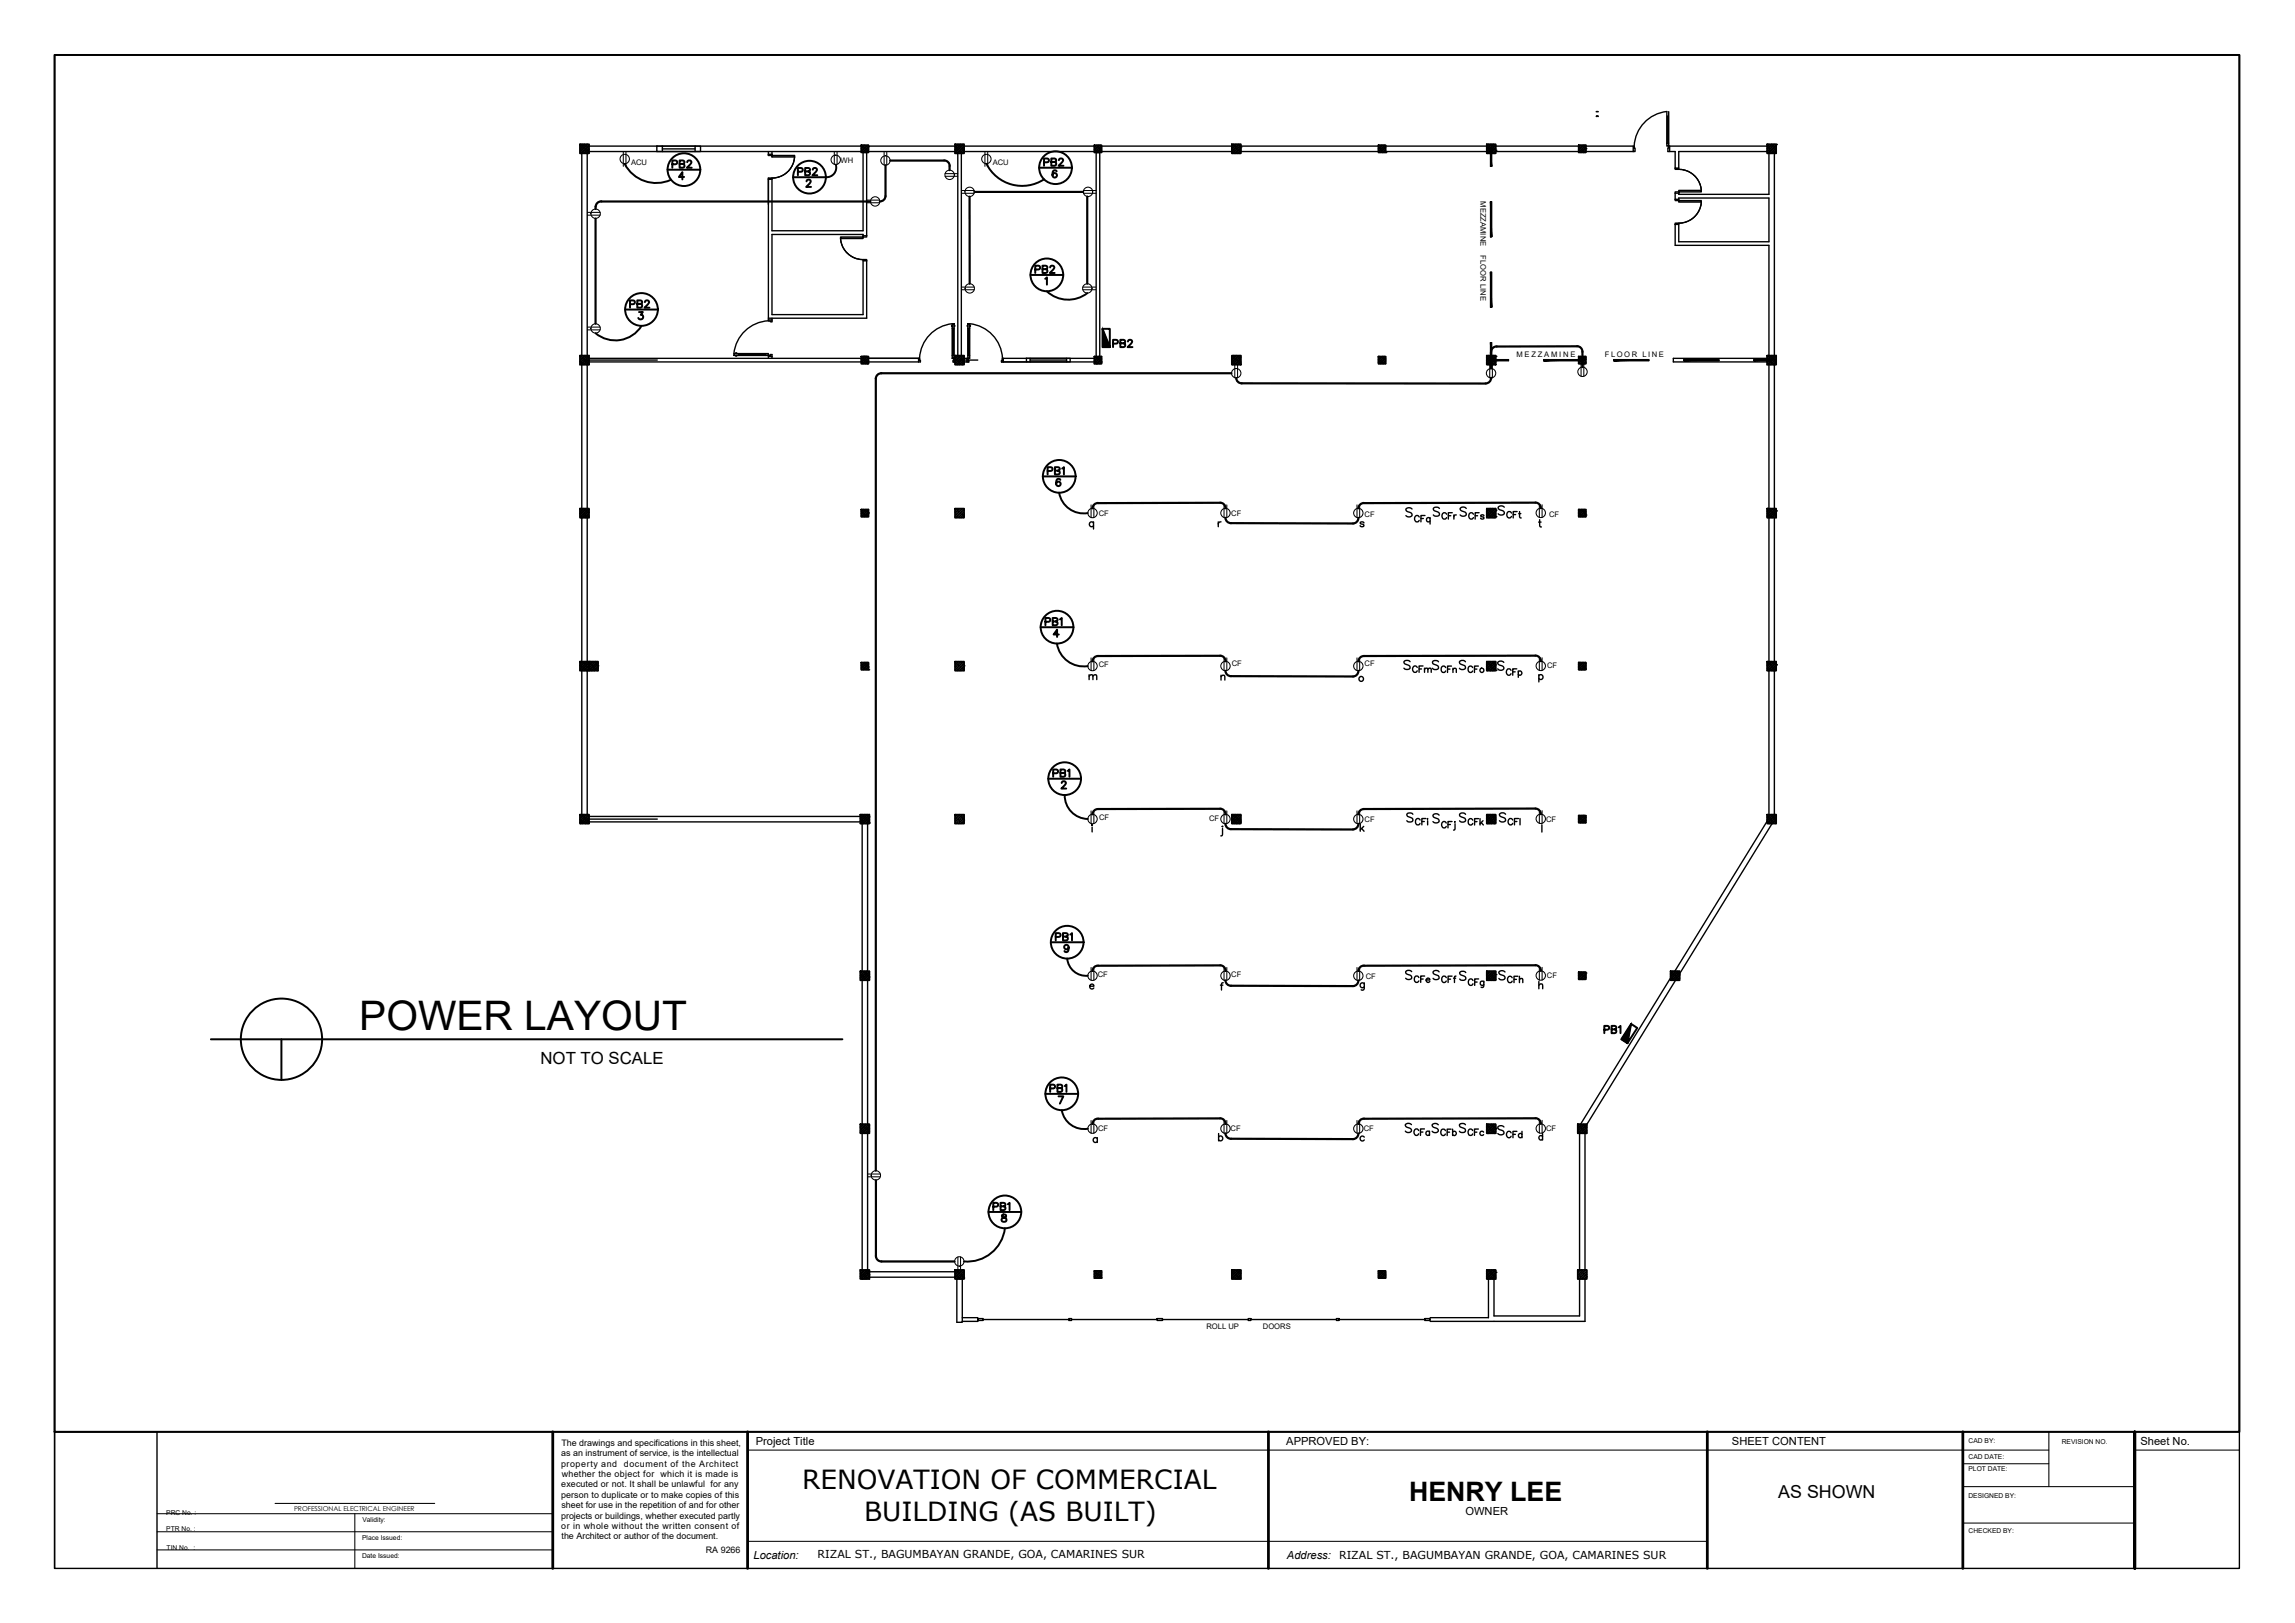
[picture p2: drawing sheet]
<svg xmlns="http://www.w3.org/2000/svg" width="420mm" height="297mm" viewBox="0 0 420 297" stroke-linecap="round" stroke-linejoin="round" font-family="sans-serif">
<defs><g id="words">
<text font-size="7.5" x="65.8" y="188.4">POWER LAYOUT</text>
<text font-size="4.9" x="258" y="274.7">HENRY LEE</text>
<g font-size="4.8">
<text x="146.8" y="272.5">RENOVATION OF COMMERCIAL</text>
<text x="158.2" y="278.3">BUILDING (AS BUILT)</text>
</g>
<g font-size="4.4">
<text x="121.7" y="32.1">PB2</text>
<text x="188.4" y="51.2">PB2</text>
<text x="113.9" y="57.5">PB2</text>
<text x="202.5" y="64.9">PB2</text>
<text x="190.5" y="88.2">PB1</text>
<text x="190.1" y="115.7">PB1</text>
<text x="190.9" y="201.1">PB1</text>
</g>
<g font-size="4">
<text x="145" y="33.2">PB2</text>
<text x="189.8" y="31.4">PB2</text>
<text x="191.6" y="143.2">PB1</text>
<text x="191.9" y="173.2">PB1</text>
<text x="292.5" y="190.1">PB1</text>
<text x="180.6" y="222.6">PB1</text>
<text x="182" y="224.7">8</text>
</g>
<g font-size="3.5">
<text x="198.3" y="125.6">m</text>
<text x="222.2" y="125.6">n</text>
<text x="247.6" y="209.9">c</text>
<text x="199" y="210.3">a</text>
</g>
<text font-size="3.3" x="325.6" y="274.1">AS SHOWN</text>
<text font-size="3.1" x="99" y="194.8">NOT TO SCALE</text>
<g font-size="2">
<text x="138.3" y="264.5">Project Title</text>
<text x="235.5" y="264.5">APPROVED BY:</text>
<text x="317.1" y="264.5">SHEET CONTENT</text>
<text x="391.9" y="264.5">Sheet No.</text>
<text x="268.3" y="277.3">OWNER</text>
<text x="137.9" y="285.4">Location:</text>
<text x="149.7" y="285.1">RIZAL ST., BAGUMBAYAN GRANDE, GOA, CAMARINES SUR</text>
<text x="235.6" y="285.4">Address:</text>
<text x="245.2" y="285.4">RIZAL ST., BAGUMBAYAN GRANDE, GOA, CAMARINES SUR</text>
</g>
<g font-size="1.6">
<text x="102.7" y="268.4">property and</text>
<text x="102.8" y="266.5">as an instrument of service, is the intellectual</text>
<text x="102.8" y="264.7">The drawings and specifications in this sheet,</text>
<text x="114.2" y="268.4">document of the Architect</text>
<text x="102.7" y="274.1">person to duplicate or to make copies of this</text>
<text x="102.8" y="272.2">executed or not. It shall be unlawful for any</text>
<text x="102.8" y="270.3">whether the object for which it is made is</text>
<text x="102.7" y="277.9">projects or buildings, whether executed partly</text>
<text x="102.8" y="279.8">or in whole without the written consent of</text>
<text x="102.8" y="276">sheet for use in the repetition of and for other</text>
<text x="102.8" y="281.7">the Architect or author of the document.</text>
<text x="129.2" y="284.3">RA 9266</text>
</g>
<g font-size="1.4">
<text x="153.9" y="29.8">WH</text>
<text x="115.5" y="30.2">ACU</text>
<text x="181.7" y="30.2">ACU</text>
<text x="271" y="36.8" transform="rotate(90 271 36.8)">MEZZAMINE</text>
<text x="271" y="46.7" transform="rotate(90 271 46.7)">FLOOR LINE</text>
<text x="277.6" y="65.3">M E Z Z A M I N E</text>
<text x="293.8" y="65.3">F L O O R L I N E</text>
<text x="201.1" y="94.3">CF</text>
<text x="225.4" y="94.5">CF</text>
<text x="249.8" y="94.5">CF</text>
<text x="283.6" y="94.6">CF</text>
<text x="201.1" y="122.1">CF</text>
<text x="225.5" y="121.9">CF</text>
<text x="249.8" y="121.8">CF</text>
<text x="283.2" y="122.3">CF</text>
<text x="201.2" y="150.1">CF</text>
<text x="221.3" y="150.3">CF</text>
<text x="249.8" y="150.4">CF</text>
<text x="283.1" y="150.4">CF</text>
<text x="201" y="178.8">CF</text>
<text x="225.4" y="178.9">CF</text>
<text x="250" y="179.1">CF</text>
<text x="283.2" y="179">CF</text>
<text x="201" y="207">CF</text>
<text x="225.3" y="207.1">CF</text>
<text x="249.7" y="207.1">CF</text>
<text x="283.1" y="207">CF</text>
<text x="220.9" y="243.3">ROLL UP</text>
<text x="231.2" y="243.3">DOORS</text>
</g>
<g font-size="1.2">
<text x="360.4" y="269.3">PLOT DATE:</text>
<text x="360.4" y="264.2">CAD BY:</text>
<text x="360.4" y="266.9">CAD DATE:</text>
<text x="377.5" y="264.3">REVISION NO.</text>
<text x="360.4" y="274.2">DESIGNED BY:</text>
<text x="30.4" y="277.2">PRC No. :</text>
<text x="30.4" y="280.2">PTR No. :</text>
<text x="53.8" y="276.5">PROFESSIONAL ELECTRICAL ENGINEER</text>
<text x="66.3" y="281.9">Place Issued:</text>
<text x="66.3" y="278.6">Validity:</text>
<text x="360.4" y="280.6">CHECKED BY:</text>
<text x="30.5" y="283.7">TIN No. :</text>
<text x="66.3" y="285.1">Date Issued:</text>
</g>
</g></defs>
<!-- layer: walls -->
<g fill="none" stroke="#000" stroke-width=".25">
<path d="M106.5 28.1v37M107.5 28.1v37M107.8 26.7h49.9M107.8 27.7h49.9M140.7 27.7v.8M140.7 32.6v26M141.3 27.7v1M158 27.9v14.3h-16.7v-9.6M158.7 27.9v15.2M159 26.7h15.8M159 27.7h15.8M175.3 28.1v37"/>
<path d="M176 28.1v37M176.5 26.7h23.8M176.5 27.7h23.8M200.7 27.9v37.3M201.3 27.9v37.3M201.7 26.7h23.8M201.7 27.7h23.8M227.2 26.7h25.1M227.2 27.7h25.1M253.7 26.7h18.5M253.7 27.7h18.5M273.8 26.7h15.2"/>
<path d="M273.8 27.7h15.2M290.3 26.7h8.7M290.3 27.7h8.7M305.7 26.7h17.8M305.7 27.7h1v3.1M306.7 35.4v1.1M307.3 36.5v-.3h16.5v8h-16.5v-3.1M323.5 27.7h-16.2v3.1M323.8 28.1v7.5h-16.5v-.2M324.8 28.1v37M141.3 58.2v.4M158 43.1v-.2h-16.7v14.7h16.7v-9.9"/>
<path d="M158.7 47.7v10.5h-18M306.7 41.1v3.8h17.1v20.2M106.5 66.7v26.4M107 65.9h13.3M107.5 66.7v26.4M107.8 65.6h49.9M107.8 66.2h49.9M140.7 65.2v.4M141.3 65.2v.4M159 65.6h9.2M159 66.2h9.2M174.3 65.6h.5"/>
<path d="M174.5 66.2h.3M175.7 65.9h3.3M176.5 65.6h1M176.5 66.2h.9M183.3 66.2h17M183.5 65.6h16.8M323.5 65.6h-17.2v.6h17.2M323.8 66.7v26.4M324.8 66.7v26.4M106.5 94.7v26.4M107.5 94.7v26.4M174.9 94.1h.1"/>
<path d="M175 93.1l-.2 .2M175 93.4l-.2 .2M175.1 93.3h.1M175.1 94.5l-.2 .2M175.2 94.4h.1M175.3 93.1l-.1 .1M175.3 93.6l-.3 .4M175.4 93.6h.1M175.5 94.7h.1M175.6 93.1l-.8 .8M175.6 94l-.3 .3M175.7 93.9h.1"/>
<path d="M175.9 93.1l-.4 .4M176 94.3l-.4 .3M176 94.2h.1M176.2 93.4l-.4 .4M176.2 93.1l-1.4 1.4M176.3 93.4h.1M176.3 94.6l-.2 .1M176.3 94.5h.1M176.5 93.7l-.4 .4M176.5 93.4l-1.3 1.3M176.5 94l-.7 .7M176.5 94.6l-.1 .1"/>
<path d="M176.5 93.1l-.2 .2M176.5 94.3l-.1 .1M323.8 94.7v26.4M324.8 94.7v26.4M106.5 122.8v26.3M107.5 122.8v26.3M174.9 121.1h-.1M175 121.6l-.2 .1M175 121.5h.1M175 122.7v.1M175.1 122.6h.1M175.2 121.1l-.4 .3"/>
<path d="M175.3 121.9l-.4 .3M175.3 121.8h.1M175.5 121.1l-.4 .3M175.6 122.2l-.4 .3M175.6 122.1h.1M175.8 121.1l-1 .9M175.8 121.4l-.4 .3M175.9 121.3h.1M175.9 122.5l-.3 .3M176 122.4h.1M176.1 121.1l-.1 .1M176.1 121.7l-.4 .3"/>
<path d="M176.2 121.6h.1M176.3 122.7h.1M176.4 121.1l-1.6 1.5M176.4 121.9l-.4 .4M176.5 121.9h.1M176.5 121.5l-1.2 1.3M176.5 122.1l-.6 .7M176.5 122.7v.1M176.5 121.2l-.2 .3M176.5 122.4l-.2 .2M323.8 122.8v26.3M324.8 122.8v26.3"/>
<path d="M107 149.9h13.3M107.8 150.4h49.7M107.8 149.4h49.7M157.8 150.7v27M158.8 150.7v27M174.9 149.8h-.1M175 149.7h.1M175 149.1l-.2 .2M175.2 150.1l-.4 .3M175.3 150h.1M175.3 149.1l-.5 .4M175.4 149.3l-.4 .3"/>
<path d="M175.5 149.2h.1M175.5 150.4l-.4 .3M175.6 150.3h.1M175.6 149.1h.1M175.7 149.6l-.4 .3M175.8 149.5h.1M175.8 150.7h-.1M175.9 150.6h.1M175.9 149.1l-1.1 1M176 149.9l-.4 .3M176.1 149.8h.1M176.2 149.1l-.3 .3"/>
<path d="M176.3 150.2l-.3 .3M176.4 150.1h.1M176.5 149.1l-1.7 1.6M176.5 149.7l-1 1M176.5 150.3l-.5 .4M176.5 149.4l-.3 .3M176.5 150h.1M176.5 150.6l-.2 .1M323.5 150.3l-16.9 27.4M324.4 150.7l-16.9 27.5M157.8 179.4v26.3M158.8 179.4v26.3"/>
<path d="M305.8 179l-16.4 26.7M306.7 179.4l-16.2 26.4M157.8 207.4v25M158.8 207.4v25M159.2 233.8h15.6M159.2 232.8h15.6M175.2 234.1v7.9h1v-7.9M272.5 234.1v7.1h-10.7M273.5 234.1v6.7h15.7v-6.7M288.9 233.4h-.1M288.9 233.3h.1M288.9 232.4l-.1 .1"/>
<path d="M289.1 232.6l-.3 .2M289.2 232.5h.1M289.2 232.4v-25h1v25l-1.4 1.3M289.2 233.7l-.4 .3M289.2 233.6h.1M289.4 232.9l-.4 .3M289.5 232.8h.1M289.5 234l-.1 .1M289.5 232.4l-.7 .7M289.6 233.9h.1M289.7 233.2l-.4 .3M289.8 233.1h.1"/>
<path d="M289.8 232.4l-.2 .3M290 233.5l-.4 .3M290.1 233.4h.1M290.2 234.1v7.7h-28.4M290.2 232.6l-.3 .4M290.3 232.6h.1M290.3 233.8l-.3 .3M290.4 233.7h.1M290.4 232.4v.1M290.5 232.6l-1.4 1.5M290.5 233.2l-.8 .9M290.5 233.9l-.2 .2"/>
<path d="M290.5 232.9l-.3 .4M290.5 233.5l-.1 .1M176.2 241.2h2.8v.6h-2.8M179 241.3h1v.4h-1zM180 241.5h15.7M195.7 241.3h.5v.4h-.5zM196.2 241.5h15.6M211.8 241.3h1v.4h-1zM212.8 241.5h15.7M228.5 241.3h.5v.4h-.5zM229 241.5h15.7M244.7 241.3h.5v.4h-.5z"/>
<path d="M245.2 241.5h15.6M260.8 241.3h1v.4h-1z"/>
</g>
<!-- layer: POST -->
<g fill="none" stroke="#000" stroke-width=".3">
<path d="M106.2 26.4h1.6v1.7h-1.6zM106.2 27.5h.1M106.3 26.8l-.1 .1M106.4 26.4l-.2 .2M106.4 26.7h.1M106.4 27.9l-.2 .2M106.5 27.8h.1M106.7 27.1l-.4 .3M106.7 26.4l-.2 .2M106.7 27h.1M107 27.4l-.4 .3M107 26.4l-.8 .8"/>
<path d="M107 27.3h.1M107.2 26.5l-.4 .4M107.3 26.4h.1M107.3 27.7l-.4 .3M107.3 27.6h.1M107.5 26.8l-.4 .4M107.5 26.8h.1M107.5 27.9l-.1 .2M107.6 26.4l-1.4 1.4M107.6 27.9h.1M107.8 27.1l-.4 .4M107.8 26.8l-1.3 1.3"/>
<path d="M107.8 27.4l-.7 .7M107.8 28l-.1 .1M107.8 26.5l-.2 .2M107.8 27.7l-.1 .1M157.7 26.6h1.3v1.3h-1.3zM157.7 26.6h.1M157.8 26.8l-.1 .1M157.8 26.8h.1M157.9 27.9h.1M158 26.6l-.1 .1M158.1 27.1l-.4 .4M158.1 27.1h.1"/>
<path d="M158.3 26.6l-.6 .6M158.4 27.4l-.4 .4M158.4 27.4h.1M158.6 26.6l-.4 .4M158.7 27.7l-.2 .2M158.7 27.7h.1M158.9 26.9l-.4 .4M158.9 26.6l-1.2 1.2M159 26.8h.1M159 27.1l-.8 .8M159 27.7l-.2 .2M159 27.4l-.2 .2"/>
<path d="M174.8 26.4h1.7v1.7h-1.7zM174.9 27.1h.1M174.9 26.4l-.1 .1M175.1 27.4l-.3 .3M175.2 27.4h.1M175.2 26.4l-.4 .4M175.3 26.6l-.3 .4M175.4 26.5h.1M175.4 27.7l-.3 .4M175.5 27.7h.1M175.6 26.4h-.1M175.6 26.9l-.3 .4"/>
<path d="M175.7 26.8h.1M175.7 28v.1M175.8 27.9h.1M175.9 26.4l-1.1 1M176 27.2l-.4 .4M176 27.1h.1M176.1 26.4l-.3 .4M176.3 27.5l-.4 .4M176.3 27.4h.1M176.4 26.4l-1.6 1.6M176.5 26.7l-.4 .4M176.5 27l-1.1 1.1"/>
<path d="M176.5 27.5l-.5 .6M176.5 27.2l-.1 .2M176.5 27.8l-.2 .3M200.3 27.4h.1M200.3 26.6h1.4v1.3h-1.4zM200.5 26.6l-.2 .2M200.6 27.7l-.2 .2M200.6 27.7h.1M200.8 26.9l-.4 .4M200.8 26.6l-.5 .5M200.9 26.8h.1M201.1 27.2l-.4 .4"/>
<path d="M201.1 26.6l-.2 .2M201.2 27.1h.1M201.4 27.5l-.4 .4M201.4 26.6l-1.1 1.1M201.5 27.4h.1M201.6 26.7l-.3 .4M201.7 26.9l-1 1h.6M201.7 27.5l-.4 .4M201.7 27.2l-.2 .2M201.7 27.8l-.1 .1M225.5 26.4h1.7v1.7h-1.7zM225.5 26.4h.1"/>
<path d="M225.6 26.6l-.1 .1M225.7 26.5h.1M225.7 27.7l-.2 .2M225.8 27.7h.1M225.8 26.4h.1M225.9 26.9l-.3 .4M226 26.8h.1M226 28v.1M226.1 27.9h.1M226.1 26.4l-.6 .6M226.2 27.2l-.3 .4M226.3 27.1h.1"/>
<path d="M226.4 26.4l-.3 .4M226.5 27.5l-.3 .4M226.6 27.4h.1M226.7 26.4l-1.2 1.2M226.8 26.7l-.4 .4M226.8 26.6h.1M226.8 27.8l-.2 .3M226.9 27.7h.1M227 26.4l-.1 .1M227.1 27l-.4 .4M227.1 26.9h.1M227.2 26.6l-1.5 1.5"/>
<path d="M227.2 27.2l-.9 .9M227.2 27.8l-.3 .3M227.2 27.5l-.2 .2M252.3 26.6h1.4v1.3h-1.4zM252.5 27.3l-.2 .1M252.6 27.2h.1M252.6 26.6l-.3 .2M252.8 27.6l-.3 .3M252.9 27.5h.1M252.9 26.6l-.6 .5M253 26.8l-.3 .3M253.1 26.7h.1"/>
<path d="M253.1 27.9h.1M253.2 27.8h.1M253.2 26.6h.1M253.3 27.1l-.3 .3M253.4 27h.1M253.5 26.6l-1.2 1.1M253.6 27.4l-.3 .3M253.7 27.9h.1M253.7 27l-.9 .9M253.7 27.6l-.3 .3M253.7 26.7l-.2 .2M272.2 27.9h.1"/>
<path d="M272.2 26.4h1.6v1.7h-1.6zM272.2 26.4v.1M272.3 27.2l-.1 .2M272.4 27.1h.1M272.5 26.4l-.3 .4M272.6 27.5l-.3 .4M272.7 27.4h.1M272.8 26.4l-.6 .7M272.9 26.7l-.4 .4M272.9 26.6h.1M272.9 27.8l-.2 .3M273 27.7h.1"/>
<path d="M273.1 26.4l-.1 .1M273.2 27l-.4 .4M273.2 26.9h.1M273.3 28h.1M273.4 26.4l-1.2 1.3M273.5 27.3l-.4 .4M273.5 27.2h.1M273.7 26.4l-.4 .4M273.8 27.6l-.4 .3M273.8 27.5h.1M273.8 26.6l-1.4 1.5M273.8 27.2l-.8 .9"/>
<path d="M273.8 27.8l-.2 .3M273.8 26.9l-.2 .2M289 26.6h1.3v1.3h-1.3zM289.1 27.2l-.1 .1M289.1 26.6l-.1 .1M289.2 27.1h.1M289.4 27.5l-.4 .4M289.4 26.6l-.4 .4M289.5 27.4h.1M289.6 26.7l-.4 .4M289.7 26.6h.1M289.7 27.8l-.1 .1"/>
<path d="M289.8 27.7h.1M289.9 27l-.3 .4M290 26.9h.1M290 26.6l-1 1M290.2 27.3l-.3 .4M290.3 27.2h.1M290.3 26.6l-.2 .2M290.3 26.9l-1 1M290.3 27.5l-.4 .4M290.3 27.8l-.1 .1M292.2 21.3h.1M292.2 20.4h.4"/>
<path d="M292.3 21.2h.2M292.5 21.3h.1M323.5 26.4h1.7v1.7h-1.7zM323.5 26.9h.1M323.6 28h.1M323.7 26.4l-.2 .2M323.7 27.3l-.2 .2M323.8 27.2h.1M324 26.4l-.4 .4M324.1 27.6l-.4 .3M324.1 27.5h.1M324.3 26.8l-.4 .3"/>
<path d="M324.3 26.4l-.8 .8M324.4 26.7h.1M324.4 27.9l-.3 .2M324.4 27.8h.1M324.6 27.1l-.4 .3M324.6 26.4l-.2 .2M324.7 27h.1M324.9 27.4l-.4 .3M324.9 26.4l-1.4 1.4M325 27.3h.1M325.1 26.5l-.4 .4M325.2 26.4h.1"/>
<path d="M325.2 26.7l-1.4 1.4M325.2 27.4l-.8 .7M325.2 27.9l-.1 .2M325.2 27.1l-.2 .1M325.2 27.7l-.4 .3M106.2 65.1h1.6v1.6h-1.6zM106.2 65.2h.1M106.2 66.4h.1M106.3 66.3h.1M106.3 65.1h.1M106.4 65.6l-.2 .3M106.5 65.5h.1"/>
<path d="M106.5 66.7h.1M106.6 66.6h.1M106.6 65.1l-.4 .4M106.7 65.9l-.4 .4M106.8 65.8h.1M107 65.1l-.4 .4M107 66.2l-.3 .4M107.1 66.1h.1M107.3 65.1l-1.1 1.1M107.3 65.4l-.4 .4M107.3 65.3h.1M107.3 66.5l-.2 .2"/>
<path d="M107.4 66.4h.1M107.5 65.1l-.1 .1M107.5 65.7l-.3 .3M107.6 65.6h.1M107.7 66.7h.1M107.8 65.1l-1.6 1.6M107.8 65.7l-1 1M107.8 66.3l-.4 .4M107.8 65.4l-.1 .1M107.8 66l-.3 .3M107.8 66.6h.1M157.7 65.2h1.3v1.4h-1.3z"/>
<path d="M157.7 66.4h.1M157.8 65.7l-.1 .1M157.9 65.6h.1M158 65.2l-.3 .3M158 65.2h.7M158.1 66l-.3 .3M158.2 65.9h.1M158.3 65.2l-.3 .3M158.4 66.3l-.3 .3M158.5 66.2h.1M158.6 65.2l-.9 .9M158.7 65.5l-.4 .3"/>
<path d="M158.7 65.4h.1M158.7 66.6h.1M158.8 66.5h.1M158.9 65.2l-.1 .1M159 65.8l-.4 .3M159 65.4l-1.2 1.2M159 66l-.6 .6M159 66.3l-.1 .1M174.8 65.1h1.7v1.6h-1.7zM174.9 65.1h-.1M174.9 66h-.1M175 65.9h.1"/>
<path d="M175.1 65.1l-.3 .3M175.2 66.3l-.4 .3M175.3 66.2h.1M175.4 65.5l-.4 .3M175.5 65.4h.1M175.5 65.1l-.7 .6M175.5 66.6l-.2 .1M175.6 66.5h.1M175.7 65.8l-.4 .3M175.8 65.1l-.2 .2M175.8 65.7h.1M176 66l-.4 .4"/>
<path d="M176.1 65.1l-1.3 1.2M176.1 66h.1M176.3 65.2l-.4 .4M176.3 65.1h.1M176.3 66.3l-.3 .4M176.4 66.3h.1M176.5 65.3l-1.5 1.4M176.5 65.9l-.9 .8M176.5 66.4l-.3 .3M176.5 65.6l-.3 .3M176.5 66.2h.1M200.3 65.2h1.4v1.4h-1.4z"/>
<path d="M200.3 66.3h.1M200.4 66.2h.1M200.5 65.2l-.2 .2M200.6 65.5l-.3 .2M200.6 65.4h.1M200.6 66.6h.1M200.7 66.5h.1M200.8 65.2l-.1 .1M200.9 65.8l-.4 .3M200.9 65.7h.1M201.1 65.2l-.8 .8M201.2 66l-.4 .4"/>
<path d="M201.5 66.3l-.3 .3M201.7 65.2l-1.4 1.4M201.7 65.8l-.8 .8M201.7 66.4l-.2 .2M225.5 65.1h1.7v1.6h-1.7zM225.6 66.2h.1M225.7 65.5l-.2 .1M225.8 65.4h.1M225.8 65.1l-.3 .2M225.8 66.6l-.2 .1M225.9 66.5h.1M226 65.8l-.4 .3"/>
<path d="M226.1 65.7h.1M226.1 65.1l-.2 .2M226.3 66l-.4 .4M226.4 65.1l-.9 .9M226.4 66h.1M226.5 65.2l-.3 .4M226.6 65.1h.1M226.6 66.3l-.4 .4M226.7 66.3h.1M226.8 65.5l-.3 .4M226.9 65.5h.1M226.9 66.6l-.1 .1"/>
<path d="M227 66.6h.1M227 65.1l-1.5 1.5M227.1 65.8l-.3 .4M227.2 65.5l-1.3 1.2M227.2 66.1l-.7 .6M227.2 66.7h-.1M227.2 65.2l-.2 .2M227.2 66.4l-.1 .1M252.3 65.8h.1M252.3 65.2h1.4v1.4h-1.4zM252.6 65.2l-.3 .3M252.6 66.1l-.3 .3"/>
<path d="M252.7 66h.1M252.8 65.3l-.4 .4M252.9 66.4l-.2 .2M253 66.3h.1M253.1 65.6l-.4 .4M253.2 65.2l-.9 .9M253.2 65.5h.1M253.4 65.9l-.4 .4M253.4 65.2l-.1 .3M253.5 65.8h.1M253.7 65.3l-1.3 1.3M253.7 65.9l-.7 .7"/>
<path d="M253.7 66.5l-.1 .1M253.7 65.6l-.1 .2M253.7 66.2l-.4 .4M272.2 65.7h.1M272.2 65.1h1.6v1.6h-1.6zM272.2 65.1h.1M272.4 66l-.2 .3M272.5 66h.1M272.5 65.1l-.3 .3M272.6 65.2l-.3 .4M272.7 65.1h.1M272.7 66.3l-.4 .4"/>
<path d="M272.8 66.3h.1M272.9 65.5l-.3 .4M273 65.5h.1M273 66.6l-.1 .1M273.1 66.6h.1M273.1 65.1l-.9 .9M273.2 65.8l-.3 .4M273.3 65.8h.1M273.4 65.1l-.3 .3M273.5 66.1l-.3 .4M273.6 66h.1M273.7 65.1l-1.5 1.5"/>
<path d="M273.8 65.3l-.4 .4M273.8 65.2h.1M273.8 65.5l-1.2 1.2M273.8 66.1l-.6 .6M273.8 66.7h.1M273.8 65.8l-.1 .2M273.8 66.4l-.3 .3M289 65.2h1.3v1.4h-1.3zM289.1 65.2l-.1 .1M289.2 66l-.2 .2M289.2 66h.1M289.4 65.2l-.4 .4"/>
<path d="M289.5 66.3l-.3 .3M289.6 66.3h.1M289.7 65.2l-.7 .7M289.7 65.5l-.4 .4M289.8 65.5h.1M289.9 66.6h.1M290 65.2l-.1 .2M290 65.8l-.4 .4M290.1 65.8h.1M290.3 65.2l-1.3 1.3M290.3 66.1l-.4 .4M290.3 65.8l-.8 .8"/>
<path d="M290.3 66.4l-.1 .2M290.3 65.5l-.1 .2M323.5 65.1h1.7v1.6h-1.7zM323.5 65.6v.6M323.5 65.8h.1M323.6 65.8h.1M323.7 65.1l-.2 .1M323.8 66.1l-.3 .3M323.9 66h.1M324 65.1l-.5 .4M324.1 65.3l-.4 .4M324.1 65.2h.1"/>
<path d="M324.1 66.4l-.3 .3M324.2 66.3h.1M324.3 65.1h-.1M324.4 65.6l-.4 .4M324.4 65.5h.1M324.4 66.7h.1M324.5 66.6h.1M324.6 65.1l-1.1 1M324.7 65.9l-.4 .4M324.7 65.8h.1M324.9 65.1l-.4 .4M325 66.2l-.4 .4"/>
<path d="M325 66.1h.1M325.2 65.1l-1.7 1.6M325.2 65.7l-1.1 1M325.2 66.3l-.5 .4M325.2 65.4l-.4 .4M325.2 66h-.1M325.2 66.6l-.2 .1M106.2 93.1h1.6v1.6h-1.6zM106.2 94.6h.1M106.2 93.1h.1M106.3 93.8l-.1 .2M106.4 93.7h.1"/>
<path d="M106.5 93.1l-.3 .3M106.7 94.1l-.4 .4M106.7 94h.1M106.8 93.1l-.6 .6M106.9 93.3l-.4 .3M107 93.2h.1M107 94.4l-.4 .3M107 94.3h.1M107.1 93.1h-.1M107.2 93.6l-.4 .4M107.3 93.5h.1M107.3 94.7h-.1"/>
<path d="M107.3 94.6h.1M107.4 93.1l-1.2 1.2M107.5 93.9l-.4 .4M107.5 93.8h.1M107.7 93.1l-.4 .3M107.8 94.2l-.4 .4M107.8 93.2l-1.5 1.5M107.8 93.8l-.9 .9M107.8 94.4l-.3 .3M107.8 93.5l-.2 .2M107.8 94.7h.1M157.7 93.2h1.3v1.4h-1.3z"/>
<path d="M157.8 93.9l-.1 .1M157.8 93.2l-.1 .2M157.8 93.8h.1M158.1 94.2l-.4 .4M158.1 93.2l-.4 .5M158.1 94.1h.1M158.3 93.4l-.4 .3M158.4 93.3h.1M158.4 94.5l-.1 .1M158.4 94.4h.1M158.6 93.6l-.4 .4M158.7 93.6h.1"/>
<path d="M158.7 93.2l-1 1.1M158.9 94l-.4 .3M159 93.9h.1M159 93.5l-1 1.1M159 94.1l-.4 .5M159 93.2l-.3 .3M159 94.4l-.1 .2M174.8 93.1h1.7v1.6h-1.7zM272.2 93.1h1.6v1.6h-1.6zM272.3 93.1l-.1 .1M272.3 94.3l-.1 .1M272.4 94.2h.1"/>
<path d="M272.6 93.4l-.4 .4M272.6 93.1l-.4 .4M272.6 93.4h.1M272.6 94.6l-.1 .1M272.7 94.5h.1M272.9 93.7l-.4 .4M272.9 93.1l-.2 .2M272.9 93.6h.1M273.2 94l-.4 .4M273.2 93.1l-1 1M273.2 94h.1M273.4 93.2l-.4 .4"/>
<path d="M273.5 93.1h.1M273.5 94.3l-.4 .4M273.5 94.3h.1M273.7 93.5l-.4 .4M273.8 93.4h.1M273.8 94.6l-.2 .1M273.8 93.1l-1.6 1.6M273.8 94.6h.1M273.8 93.6l-1 1.1M273.8 94.2l-.5 .5M273.8 93.9l-.2 .3M289 93.2h1.3v1.4h-1.3z"/>
<path d="M289.1 94.3h-.1M289.2 94.2h.1M289.2 93.2l-.2 .3M289.3 93.4l-.3 .4M289.4 93.4h.1M289.4 94.6h.1M289.5 94.5h.1M289.5 93.2v.1M289.6 93.7l-.4 .4M289.7 93.6h.1M289.8 93.2l-.8 .9M289.9 94l-.3 .4"/>
<path d="M290 94h.1M290.1 93.2l-.3 .4M290.2 94.3l-.2 .3M290.3 94.3h.1M290.3 93.3l-1.2 1.3M290.3 93.9l-.6 .7M290.3 94.5v.1M290.3 93.6l-.2 .3M323.5 93.1h.1M323.5 93.1h1.7v1.6h-1.7zM323.5 94h.1M323.7 93.2l-.2 .2"/>
<path d="M323.7 93.1h.1M323.7 94.3l-.2 .3M323.8 94.3h.1M324 93.5l-.4 .4M324.1 93.4h.1M324.1 94.6l-.2 .1M324.1 93.1l-.6 .6M324.1 94.6h.1M324.3 93.8l-.4 .4M324.4 93.7h.1M324.4 93.1l-.3 .3M324.6 94.1l-.4 .4"/>
<path d="M324.7 94h.1M324.7 93.1l-1.2 1.2M324.8 93.3l-.4 .3M324.9 93.2h.1M324.9 94.4l-.4 .3M325 94.3h.1M325 93.1h.1M325.1 93.6l-.4 .4M325.2 93.5h.1M325.2 93.2l-1.6 1.5M325.2 93.8l-1 .9M325.2 94.4l-.4 .3"/>
<path d="M325.2 94.1l-.2 .2M325.2 94.7h-.1M106.2 121.1h1.6v1.7h-1.6zM106.3 122l-.1 .1M106.3 121.1l-.1 .1M106.3 121.9h.1M106.5 121.2l-.3 .3M106.6 121.1h.1M106.6 122.3l-.4 .4M106.7 122.2h.1M106.8 121.5l-.4 .4M106.9 121.4h.1"/>
<path d="M106.9 122.6l-.2 .2M106.9 121.1l-.7 .7M107 122.5h.1M107.1 121.8l-.4 .4M107.2 121.7h.1M107.2 121.1l-.2 .3M107.4 122.1l-.4 .4M107.5 122h.1M107.5 121.1l-1.3 1.3M107.6 121.3l-.3 .4M107.7 121.2h.1M107.7 122.4l-.3 .4"/>
<path d="M107.8 122.3h.1M107.8 121.1h.1M107.8 121.1h1.7v1.7h-1.7zM107.9 121.6l-.4 .3M108 121.5h.1M108 122.7l-.1 .1M108.1 122.6h.1M108.1 121.1l-1.7 1.7M108.2 121.9l-.4 .3M108.3 121.8h.1M108.4 121.1l-.3 .3M108.5 122.2l-.4 .3"/>
<path d="M108.6 122.1h.1M108.7 121.1l-1.6 1.7M108.8 121.4l-.4 .3M108.8 121.3h.1M108.8 122.5l-.3 .3M108.9 122.4h.1M109 121.1l-.1 .1M109.1 121.7l-.4 .3M109.1 121.6h.1M109.2 122.7h.1M109.3 121.1l-1.6 1.7M109.3 121.9l-.3 .4"/>
<path d="M109.4 121.9h.1M109.5 121.5l-1.3 1.3M109.5 122.1l-.7 .7M109.5 122.7v.1M109.5 121.2l-.3 .3M109.5 121.8h.1M109.5 122.4l-.2 .2M157.7 121.2h1.3v1.4h-1.3zM157.7 122.1h.1M157.8 122h.1M157.9 121.3l-.2 .2M158 122.4l-.2 .2"/>
<path d="M158.1 122.3h.1M158.2 121.6l-.4 .3M158.2 121.2l-.5 .6M158.3 121.5h.1M158.5 121.9l-.4 .3M158.5 121.2l-.1 .2M158.6 121.8h.1M158.8 122.2l-.4 .3M158.8 121.2l-1.1 1.2M158.9 122.1h.1M159 122.6h.1M159 121.7l-.9 .9"/>
<path d="M159 122.3l-.3 .3M159 121.4l-.3 .3M159 122h.1M174.8 121.1h1.7v1.7h-1.7zM272.2 121.4h.1M272.2 121.1h1.6v1.7h-1.6zM272.3 121.3h.1M272.3 122.5l-.1 .1M272.3 122.4h.1M272.5 121.1l-.2 .1M272.5 121.7l-.3 .3M272.6 121.6h.1"/>
<path d="M272.6 122.7h.1M272.8 121.1l-.6 .6M272.8 121.9l-.4 .4M272.9 121.9h.1M273 121.1l-.4 .4M273.1 122.2l-.4 .4M273.2 122.2h.1M273.3 121.4l-.4 .4M273.4 121.1l-1.2 1.2M273.4 121.4h.1M273.4 122.5l-.2 .3M273.5 122.5h.1"/>
<path d="M273.6 121.7l-.4 .4M273.7 121.1l-.2 .2M273.7 121.7h.1M273.8 122.7h.1M273.8 121.2l-1.5 1.6M273.8 121.8l-.9 1M273.8 122.4l-.3 .4M273.8 121.5v.1M273.8 122.1l-.3 .3M289 121.2h1.3v1.4h-1.3zM289 121.3h.1M289 122.5h.1"/>
<path d="M289.1 122.4h.1M289.2 121.7l-.2 .2M289.3 121.6h.1M289.3 121.2l-.3 .4M289.6 121.9l-.4 .4M289.6 121.9h.1M289.7 121.2l-.3 .3M289.9 122.2l-.4 .4M289.9 122.2h.1M290 121.2l-1 1M290.1 121.4l-.4 .4M290.2 121.4h.1"/>
<path d="M290.2 122.5l-.1 .1M290.2 122.5h.1M290.3 121.2l-.1 .1M290.3 121.5l-1.1 1.1M290.3 122.1l-.5 .5M290.3 121.8l-.3 .3M290.3 122.4h.1M323.5 121.1h1.7v1.7h-1.7zM323.6 121.4l-.1 .1M323.7 121.1l-.2 .1M323.7 121.4h.1M323.7 122.5l-.2 .2"/>
<path d="M323.7 122.5h.1M323.9 121.7l-.4 .4M324 121.1l-.3 .2M324 121.7h.1M324.2 122l-.4 .4M324.3 121.1l-.8 .7M324.3 121.9h.1M324.4 121.2l-.3 .4M324.5 121.1h.1M324.5 122.3l-.4 .4M324.6 122.2h.1M324.7 121.5l-.3 .4"/>
<path d="M324.8 121.4h.1M324.8 122.6l-.1 .2M324.8 121.1l-1.3 1.3M324.9 122.5h.1M325 121.8l-.3 .4M325.1 121.7h.1M325.1 121.1l-.2 .3M325.2 121.7h.1M325.2 121.4l-1.4 1.4M325.2 121.9l-.8 .9M325.2 122.5l-.2 .3M325.2 122.2l-.2 .3"/>
<path d="M106.2 149.1h1.6v1.6h-1.6zM106.2 150.2v.1M106.3 150.2h.1M106.4 149.4l-.2 .3M106.5 149.1l-.3 .3M106.5 149.3h.1M106.5 150.5l-.2 .2M106.6 150.5h.1M106.7 149.7l-.4 .4M106.8 149.1l-.2 .2M106.8 149.6h.1M107 150l-.3 .4"/>
<path d="M107.1 149.1l-.9 .9M107.1 149.9h.1M107.3 149.2l-.4 .4M107.3 149.1h.1M107.3 150.3l-.3 .4M107.4 150.2h.1M107.5 149.5l-.3 .4M107.6 149.4h.1M107.6 150.6l-.1 .1M107.7 149.1l-1.5 1.5M107.7 150.5h.1M107.8 149.5l-1.2 1.2"/>
<path d="M107.8 150.1l-.6 .6M107.8 150.7h.1M107.8 149.2l-.1 .1M107.8 149.8l-.3 .4M107.8 150.4v.1M157.5 149.1h1.7v1.6h-1.7zM157.5 149.2h.1M157.6 149.1h.1M157.6 150.3l-.1 .1M157.7 150.2h.1M157.8 149.5l-.3 .3M157.9 149.4h.1"/>
<path d="M157.9 150.6l-.1 .1M157.9 149.1l-.4 .4M158 150.5h.1M158.1 149.8l-.3 .4M158.2 149.7h.1M158.2 149.1l-.2 .2M158.4 150.1l-.3 .4M158.5 150h.1M158.5 149.1l-1 1M158.7 149.3l-.4 .3M158.7 149.2h.1M158.7 150.4l-.3 .3"/>
<path d="M158.8 150.3h.1M158.9 149.1h-.1M159 149.6l-.4 .3M159 149.5h.1M159 150.7h.1M159.1 150.6h.1M159.2 149.1l-1.7 1.6M159.2 149.7l-1.1 1M159.2 150.2l-.5 .5M159.2 149.4h-.1M159.2 150l-.3 .2M174.8 149.1h1.7v1.6h-1.7z"/>
<path d="M225.5 149.1h1.7v1.6h-1.7zM225.6 150h.1M225.6 149.1l-.1 .1M225.7 149.3l-.2 .2M225.8 149.2h.1M225.8 150.4l-.3 .3M225.9 150.3h.1M225.9 149.1h.1M226 149.6l-.4 .3M226.1 149.5h.1M226.1 150.7h-.1M226.2 150.6h.1"/>
<path d="M226.2 149.1l-.7 .7M226.3 149.9l-.4 .3M226.4 149.8h.1M226.5 149.1l-.3 .3M226.6 150.2l-.4 .3M226.7 150.1h.1M226.8 149.1l-1.3 1.3M226.8 149.3l-.3 .4M226.9 149.3h.1M226.9 150.5l-.3 .2M227 150.4h.1M227.1 149.1l-.1 .1"/>
<path d="M227.1 149.6l-.3 .4M227.2 149.3l-1.5 1.4M227.2 149.9l-.9 .8M227.2 150.5l-.3 .2M227.2 150.2l-.1 .1M272.2 149.5h.1M272.2 150.7h.1M272.2 149.1h1.6v1.6h-1.6zM272.3 150.6h.1M272.3 149.1l-.1 .1M272.4 149.9l-.2 .2M272.5 149.8h.1"/>
<path d="M272.6 149.1l-.3 .3M272.7 150.2l-.4 .3M272.8 150.1h.1M272.9 149.1l-.7 .7M272.9 149.3l-.3 .4M273 149.3h.1M273 150.5l-.3 .2M273.1 150.4h.1M273.2 149.1l-.1 .1M273.2 149.6l-.3 .4M273.3 149.6h.1M273.4 150.7h.1"/>
<path d="M273.5 149.1l-1.3 1.3M273.5 149.9l-.3 .4M273.6 149.9h.1M273.8 149.1l-.4 .4M273.8 149.3l-1.4 1.4M273.8 149.9l-.8 .8M273.8 150.5l-.2 .2M273.8 149.6l-.1 .2M273.8 150.2l-.3 .4M289 149.3h1.3v1.3h-1.3zM289.2 149.9l-.2 .1M289.2 149.3l-.2 .1"/>
<path d="M289.2 149.8h.1M289.5 150.2l-.4 .3M289.5 149.3l-.5 .4M289.6 150.1h.1M289.7 149.3l-.4 .4M289.8 149.3h.1M289.8 150.5l-.1 .1M289.9 150.4h.1M290 149.6l-.4 .4M290.1 149.6h.1M290.1 149.3l-1.1 1M290.3 149.9l-.4 .4"/>
<path d="M290.3 149.6l-.9 1M290.3 150.2l-.3 .4M290.3 149.3l-.1 .2M290.3 150.5v.1M323.5 149.1h1.7v1.6h-1.7zM323.5 149.6v.1M323.6 149.6h.1M323.7 150.7h.1M323.8 149.1l-.3 .3M323.8 149.9l-.3 .3M323.9 149.9h.1M324.1 149.1l-.4 .4"/>
<path d="M324.1 150.2l-.4 .4M324.2 150.2h.1M324.4 149.4l-.4 .4M324.4 149.1l-.9 .9M324.4 149.3h.1M324.4 150.5l-.2 .2M324.5 150.5h.1M324.7 149.7l-.4 .4M324.7 149.1l-.2 .2M324.7 149.6h.1M325 150l-.4 .4M325 149.1l-1.5 1.4"/>
<path d="M325 149.9h.1M325.2 149.5l-1.3 1.2M325.2 150.1l-.7 .6M325.2 150.7h-.1M325.2 149.2l-.4 .4M325.2 149.8l-.1 .1M325.2 150.4l-.3 .3M157.5 177.7h1.7v1.7h-1.7zM157.5 178.5v.1M157.6 178.4h.1M157.7 177.7l-.2 .3M157.8 178.8l-.3 .4"/>
<path d="M157.9 178.8h.1M158 177.7l-.5 .6M158.1 178l-.4 .4M158.1 177.9h.1M158.1 179.1l-.3 .3M158.2 179.1h.1M158.3 177.7l-.1 .1M158.4 178.3l-.4 .4M158.4 178.2h.1M158.5 179.4h.1M158.6 177.7l-1.1 1.2M158.7 178.6l-.4 .4"/>
<path d="M158.7 178.5h.1M158.9 177.8l-.4 .3M159 178.9l-.4 .4M159 178.8h.1M159.2 177.8l-1.7 1.6M159.2 178.4l-1 1M159.2 179l-.5 .4M159.2 178.1l-.4 .3M159.2 178.7l-.1 .1M159.2 179.3l-.2 .1M272.2 178.8h.1M272.2 177.7h1.6v1.7h-1.6z"/>
<path d="M272.3 178.1l-.1 .1M272.4 177.7l-.2 .2M272.4 178h.1M272.4 179.2l-.2 .2M272.5 179.1h.1M272.6 178.4l-.3 .4M272.7 177.7l-.2 .2M272.7 178.3h.1M272.9 178.7l-.3 .4M273 177.7l-.8 .8M273 178.6h.1M273.2 177.8l-.4 .4"/>
<path d="M273.2 177.8h.1M273.2 179l-.3 .4M273.3 178.9h.1M273.5 178.1l-.4 .4M273.5 178.1h.1M273.5 179.3l-.1 .1M273.6 177.7l-1.4 1.4M273.6 179.2h.1M273.8 178.4l-.4 .4M273.8 178.4h.1M273.8 178.1l-1.3 1.3M273.8 178.7l-.7 .7"/>
<path d="M273.8 179.3l-.1 .1M273.8 177.8l-.2 .2M273.8 179l-.1 .1M289 177.9h1.3v1.3h-1.3zM289.1 178.1l-.1 .1M289.2 178h.1M289.2 179.2h-.1M289.2 179.1h.1M289.3 177.9h-.1M289.4 178.4l-.4 .4M289.5 178.3h.1M289.6 177.9l-.6 .6"/>
<path d="M289.7 178.7l-.4 .4M289.8 178.6h.1M289.9 177.9l-.3 .3M290 179l-.3 .2M290.1 178.9h.1M290.2 177.9l-1.2 1.2M290.2 178.1l-.3 .4M290.3 178.1h.1M290.3 178.3l-.9 .9M290.3 178.9l-.3 .3M290.3 178.6l-.1 .2M305.8 177.7h1.7v1.7h-1.7z"/>
<path d="M305.9 178.1h-.1M305.9 177.7l-.1 .1M305.9 178h.1M305.9 179.2l-.1 .1M306 179.1h.1M306.2 178.4l-.4 .3M306.2 177.7l-.2 .2M306.2 178.3h.1M306.5 178.7l-.4 .4M306.5 177.7l-.7 .7M306.5 178.6h.1M306.7 177.8l-.4 .4"/>
<path d="M306.8 177.8h.1M306.8 179l-.4 .4M306.8 178.9h.1M307 178.1l-.4 .4M307.1 178.1h.1M307.1 179.3l-.2 .1M307.1 177.7l-1.3 1.3M307.1 179.2h.1M307.3 178.4l-.4 .4M307.4 178.4h.1M307.4 177.7l-.3 .3M307.5 177.9l-1.5 1.5"/>
<path d="M307.5 178.5l-.9 .9M307.5 179.1l-.3 .3M307.5 178.2l-.1 .1M307.5 178.8l-.3 .3M157.5 205.7h1.7v1.7h-1.7zM157.5 206.7h.1M157.6 205.7l-.1 .1M157.7 205.9l-.2 .2M157.8 205.8h.1M157.8 207l-.3 .3M157.8 207h.1M157.9 205.7l-.1 .1"/>
<path d="M158 206.2l-.4 .4M158.1 206.1h.1M158.1 207.3l-.1 .1M158.1 207.3h.1M158.2 205.7l-.7 .7M158.3 206.5l-.4 .4M158.4 206.4h.1M158.5 205.7l-.4 .4M158.6 206.8l-.4 .4M158.7 206.7h.1M158.7 205.7l-1.2 1.3M158.8 206l-.4 .4"/>
<path d="M158.9 205.9h.1M158.9 207.1l-.3 .3M159 207h.1M159 205.7v.1M159.1 206.3l-.4 .4M159.2 205.9l-1.5 1.5M159.2 206.5l-.9 .9M159.2 207.1l-.3 .3M159.2 206.8l-.2 .2M272.2 205.7h1.6v1.7h-1.6zM272.2 205.7v.1M272.3 206.3l-.1 .1"/>
<path d="M272.3 206.2h.1M272.3 207.4h.1M272.4 207.3h.1M272.5 205.7l-.3 .4M272.6 206.6l-.4 .4M272.6 206.5h.1M272.8 205.8l-.4 .3M272.9 206.9l-.4 .4M272.9 206.8h.1M273.1 206.1l-.4 .3M273.1 205.7l-.9 1M273.2 206h.1"/>
<path d="M273.2 207.2l-.3 .2M273.2 207.1h.1M273.4 206.4l-.4 .3M273.4 205.7l-.2 .2M273.5 206.3h.1M273.5 207.4h.1M273.7 206.7l-.4 .3M273.7 205.7l-1.5 1.6M273.8 206.6h.1M273.8 206.5h.1M273.8 206.2l-1.2 1.2M273.8 206.8l-.6 .6"/>
<path d="M273.8 207.4h.1M273.8 205.9l-.3 .3M273.8 207.1l-.2 .2M288.8 205.7h1.7v1.7h-1.7zM288.9 207h.1M289 205.7l-.1 .1M289 206.3l-.2 .2M289.1 206.2h.1M289.1 207.4h.1M289.2 207.3h.1M289.3 205.7l-.5 .5M289.3 206.6l-.4 .4"/>
<path d="M289.4 206.5h.1M289.6 205.8l-.4 .3M289.6 206.9l-.4 .4M289.7 206.8h.1M289.9 206.1l-.4 .3M289.9 205.7l-1.1 1.1M289.9 206h.1M289.9 207.2l-.2 .2M290 207.1h.1M290.2 206.4l-.4 .3M290.2 205.7l-.2 .2M290.2 206.3h.1"/>
<path d="M290.3 207.4h.1M290.4 206.7l-.3 .3M290.5 205.7l-1.7 1.7M290.5 206.3l-1.1 1.1M290.5 206.9l-.5 .5M290.5 206l-.2 .2M290.5 207.2l-.1 .1M157.5 232.4h1.7v1.7h-1.7zM157.5 232.4h.1M157.5 233h.1M157.6 232.9h.1M157.7 234h.1"/>
<path d="M157.8 232.4l-.3 .3M157.8 233.3l-.3 .3M157.9 233.2h.1M158.1 232.5l-.4 .4M158.1 233.6l-.3 .4M158.2 233.5h.1M158.4 232.8l-.4 .4M158.4 232.7h.1M158.4 232.4l-.9 .9M158.4 233.9l-.1 .2M158.5 233.8h.1M158.7 233.1l-.4 .4"/>
<path d="M158.7 233h.1M158.7 232.4l-.2 .2M159 233.4l-.4 .4M159 232.4l-1.5 1.5M159 233.3h.1M159.2 232.9l-1.2 1.2M159.2 233.5l-.6 .6M159.2 234.1h.1M159.2 232.6l-.4 .3M159.2 233.2h-.1M159.2 233.8l-.3 .2M174.8 232.4h1.7v1.7h-1.7z"/>
<path d="M174.9 233.6l-.1 .1M175 233.5h.1M175.1 232.8l-.3 .3M175.2 232.7h.1M175.2 232.4l-.4 .4M175.2 233.9l-.2 .2M175.3 233.8h.1M175.4 233.1l-.4 .4M175.5 233h.1M175.5 232.4l-.2 .2M175.7 233.4l-.4 .4M175.8 232.4l-1 1"/>
<path d="M175.8 233.3h.1M176 232.6l-.4 .3M176 232.5h.1M176 233.7l-.4 .3M176.1 233.6h.1M176.3 232.9l-.4 .3M176.3 232.8h.1M176.3 234l-.1 .1M176.4 232.4l-1.6 1.6M176.4 233.9h.1M176.5 232.9l-1.2 1.2M176.5 233.5l-.6 .6"/>
<path d="M176.5 232.6l-.1 .1M176.5 233.2l-.3 .3M176.5 233.8h.1M200.3 232.7h.1M200.3 232.6h1.4v1.3h-1.4zM200.3 233.9h.1M200.4 233.8h.1M200.5 232.6h-.1M200.6 233.1l-.3 .2M200.6 233h.1M200.8 232.6l-.5 .4M200.9 233.4l-.4 .4"/>
<path d="M200.9 233.3h.1M201.1 232.6l-.4 .3M201.2 233.7l-.3 .2M201.3 233.6h.1M201.4 232.6l-1.1 1M201.4 232.9l-.4 .3M201.5 232.8h.1M201.5 233.9h.1M201.7 232.9l-1.1 1M201.7 233.5l-.5 .4M201.7 232.6l-.2 .1M201.7 233.2l-.4 .3"/>
<path d="M201.7 233.8h-.1M225.5 232.4h1.7v1.7h-1.7zM225.6 233.8h.1M225.7 233.1l-.2 .2M225.8 233h.1M225.8 232.4l-.2 .2M226 233.4l-.4 .4M226.1 233.3h.1M226.1 232.4l-.6 .6M226.2 232.6l-.3 .3M226.3 232.5h.1M226.3 233.7l-.4 .3"/>
<path d="M226.4 233.6h.1M226.5 232.9l-.3 .3M226.6 232.8h.1M226.6 234l-.1 .1M226.7 232.4l-1.2 1.2M226.7 233.9h.1M226.8 233.2l-.3 .3M226.9 233.1h.1M227 232.4l-.3 .3M227.1 233.5l-.3 .3M227.2 232.5l-1.6 1.6M227.2 233.1l-1 1"/>
<path d="M227.2 233.7l-.4 .4M227.2 232.8l-.2 .2M227.2 234l-.1 .1M252.3 233.4h.1M252.3 232.6h1.4v1.3h-1.4zM252.5 232.6l-.2 .2M252.6 233.8l-.2 .1M252.7 233.7h.1M252.8 232.9l-.4 .4M252.9 232.6l-.6 .5M252.9 232.9h.1M253.1 233.2l-.4 .4"/>
<path d="M253.2 232.6l-.2 .2M253.2 233.2h.1M253.4 233.5l-.4 .4M253.4 232.6l-1.1 1.1M253.5 233.5h.1M253.6 232.7l-.3 .4M253.7 233l-1 .9M253.7 233.6l-.4 .3M253.7 233.3l-.1 .1M253.7 233.9h-.1M272.2 232.4h.1M272.2 233.3h.1"/>
<path d="M272.2 232.4h1.6v1.7h-1.6zM272.3 232.6l-.1 .1M272.4 232.5h.1M272.4 233.7l-.2 .2M272.5 233.6h.1M272.6 232.9l-.3 .3M272.7 232.8h.1M272.7 234l-.1 .1M272.8 232.4l-.6 .6M272.8 233.9h.1M272.9 233.2l-.3 .3M273 233.1h.1"/>
<path d="M273.1 232.4l-.3 .3M273.2 233.5l-.3 .3M273.3 233.4h.1M273.4 232.4l-1.2 1.2M273.5 232.6l-.4 .4M273.5 232.6h.1M273.5 233.8l-.3 .3M273.6 233.7h.1M273.7 232.4l-.1 .1M273.8 232.9l-.4 .4M273.8 232.9h.1M273.8 232.5l-1.5 1.6"/>
<path d="M273.8 233.2l-.9 .9M273.8 233.8l-.3 .3M273.8 233.5l-.1 .1M273.8 234v.1M288.8 232.4h1.7v1.7h-1.7z"/>
</g>
<!-- layer: DOOR -->
<g fill="none" stroke="#000" stroke-width=".25">
<path d="M140.7 28.2v.3h4.8v.2h-4.2v-.5zM140.7 32.6h.6v.2h-.6zM141.3 32.6h.3M141.9 32.6h-.3M142 32.5l-.1 .1M142.1 32.5h.1M142.3 32.5h-.1M142.8 32.3l-.4 .2M142.9 32.3h-.1M143.1 32.2l-.2 .1M143.2 32.1v.1M143.3 32.1h-.1"/>
<path d="M143.4 32.1h-.1M143.4 32h.1M143.6 31.9l-.1 .1M299 26.7h.2v.4h.1v.6h-.3zM305.2 20.4v6.3h.3v-6.3M305.2 26.2h.1M305.2 20.4a6.7 6.7 0 0 0-6 6.3M305.2 21.2v5.1h.2v-5.1M305.4 26.2h.1M305.5 26.7h.2v1h-.3v-.6h.1zM306.7 35.1v.3h.6v-.6h4.2v.3zM306.7 30.8h.6v.2h-.6z"/>
<path d="M306.7 36.5v.2h4.8v.3h-4.2v-.5zM307.3 31h.3M307.6 31h.2M307.9 31h.1M308 31l.2 .1M308.3 31.1h.1M308.4 31.1l.1 .1M308.5 31.2h.2M308.7 31.2h.1M308.8 31.3h.1M308.9 31.3h.1M309 31.3v.1"/>
<path d="M309.1 31.4l.3 .1M309.4 31.5v.1M309.5 31.6l.2 .1M309.7 31.7l.1 .1M309.8 31.8h.1M309.8 40h.1M309.9 31.8v.1M309.9 39.9v.1M309.9 31.9l.4 .4M310.3 39.6l-.4 .3M310.3 32.3h.1M310.4 32.3l.1 .2"/>
<path d="M310.5 39.4l-.1 .1M310.5 32.5h.1M310.6 32.6l.1 .1M310.6 39.2l-.1 .1M310.7 39.1v.1M310.7 32.7v.1M310.7 32.8h.1M310.8 39l-.1 .1M310.8 32.9h.1M310.9 32.9l.1 .3M310.9 38.9l-.1 .1M310.9 38.8v.1"/>
<path d="M311 38.7l-.1 .1M311 38.6h.1M311 33.3h.1M311.1 38.5l-.1 .1M311.1 33.4h.1M311.1 33.5h.1M311.1 33.5l.2 .4M311.2 38.2l-.1 .3M311.2 38.1v.1M311.3 38.1h-.1M311.3 33.9h.1M311.3 38h.1"/>
<path d="M311.3 37.9h.1M311.3 34l.1 .3M311.3 37.8v.1M311.4 37.7h-.1M311.4 37.5v.2M311.4 34.3l.1 .5M311.4 37.4v.1M311.4 37.2v.2M311.5 37l-.1 .2M140.7 58.6h.6v.3l-.6-.2zM140.7 58.7a6.7 6.7 0 0 0-6.3 6M153.9 43.4h4.8v-.3h-.7v.6h-4.1z"/>
<path d="M153.9 43.7h.1M153.9 43.7v.3M153.9 44v.2M153.9 44.2h.1M154 44.3v.2M154.1 44.6v.2M154.1 44.8l.1 .2M154.2 45.1h.1M154.3 45.2h.1M154.3 45.3h.1M154.4 45.3v.1M154.4 45.4l.1 .2"/>
<path d="M154.5 45.6h.1M154.6 45.7v.1M154.7 45.8v.1M154.7 45.9l.1 .1M154.8 46l.1 .2M155 46.2l.1 .1M155.2 46.4h.1M155.2 46.4l.1 .1M155.4 46.6h.1M155.4 46.6l.1 .1M155.5 46.7h.1M155.6 46.7l.1 .1"/>
<path d="M155.7 46.8l.1 .1M155.8 46.9h.1M155.9 46.9l.1 .1M156 47h.1M156.1 47l.4 .3M156.6 47.3h.1M156.7 47.3h.1M156.8 47.3l.1 .1M156.9 47.4h.1M157 47.4h.1M157.1 47.4l.3 .1M157.4 47.5h.1"/>
<path d="M157.5 47.5h.1M157.7 47.5h.1M157.8 47.5h.2M158 47.5h.7v.2h-.7zM174.3 59.5v.3M174.3 59.5l-.1 .1 .1 .2M174.3 59.3h.4v6.3h-.4zM174.3 59.2a6.7 6.7 0 0 0-6 6.4M174.7 59.5l.1 .1-.1 .2zM177.1 59.6l.1 .2zM177.2 59.3h.3v6.3h-.3zM177.5 59.2a6.7 6.7 0 0 1 6 6.4"/>
<path d="M177.6 59.5l.1 .1-.1 .2zM306.7 40.8h.6v.3h-.6zM307.7 40.8h-.4M307.7 40.8h.2M308 40.8h-.1M308.1 40.8h-.1M308.2 40.7v.1M308.4 40.7h-.1M308.5 40.7h.1M308.8 40.6l-.3 .1M308.9 40.5l-.1 .1M308.9 40.5h.1"/>
<path d="M309 40.5h.1M309.1 40.4v.1M309.2 40.4h.1M309.5 40.3l-.3 .1M309.5 40.2h.1M309.7 40.1l-.1 .1M309.8 40.1h-.1M134.4 64.7h6.3v.4h-6.3zM134.7 65.1h.2l-.1 .1zM134.7 64.6l.2 .1zM135.1 64.8h5.1v.2h-5.1zM135.2 64.7v.1"/>
<path d="M135.2 65v.1M140.1 64.7v.1M140.1 65v.1M140.7 65.1l.6-.2v.3h-.6zM168.2 65.6h.2l.1 .6h-.3zM174.3 65.1h.1M174.3 60.1h.1M174.4 60.1h.2v5h-.2zM174.6 65.1h.1M174.6 60.1h.1M174.7 65.6h.1v.6h-.3zM177 65.6h.2l.2 .6h-.4z"/>
<path d="M177.2 65.1h.1M177.2 60.1h.1M177.2 60.1h.3v5h-.3zM177.5 65.1h.1M177.5 60.1h.1M183.5 65.6h.2v.6h-.4z"/>
</g>
<!-- layer: WINDOW -->
<path d="M120.2 26.7h8v1h-8zM121.3 26.7v1M127.3 26.7v1M187.9 65.6h8v.6h-8zM188.6 65.6v.6M188.6 65.9h6.7M195.3 65.6v.6" fill="none" stroke="#000" stroke-width=".25"/>
<!-- layer: PANEL BOX -->
<path d="M10 10.1h400v252h-400zM298.6 187.4l-1.8 2.8 1.1 .7 1.8-2.8-1.1-.7-.7 3.5" fill="none" stroke="#000" stroke-width=".36"/>
<!-- layer: C.O. -->
<g fill="none" stroke="#000" stroke-width=".19">
<path d="M107.5 38.9h2.4M107.5 39.4h2.4M114.1 27.8v2.6M114.6 27.8v2.6M152.7 27.8v2.3M153.2 27.8v2.3M158.7 36.6h2.3M158.7 37.1h2.3M161.9 27.9v2.3M162.3 27.9v2.3M173 32.3h2.3M173 31.8h2.3"/>
<path d="M176 35.4h2.4M176 34.9h2.4M180.3 27.8v2.6M180.8 27.8v2.6M198.4 35.4h2.3M198.4 34.9h2.3M107.5 59.9h2.4M176 52.5h2.4M176 53h2.4M198.2 52.5h2.4M198.2 53h2.4M107.5 60.4h2.4"/>
<path d="M226.1 66.8v2.4M226.6 66.8v2.4M272.7 66.8v2.4M273.2 66.8v2.4M289.5 66.6v2.3M290 66.6v2.3M199.7 92.4v2.3M200.3 92.4v2.3M224.1 92.4v2.3M224.6 92.4v2.3M248.4 92.4v2.3M248.9 92.4v2.3"/>
<path d="M281.8 92.4v2.3M282.3 92.4v2.3M199.7 120.4v2.3M200.3 120.4v2.3M224.1 120.4v2.3M224.6 120.4v2.3M248.4 120.4v2.3M248.9 120.4v2.3M281.8 120.4v2.3M282.3 120.4v2.3M199.7 148.4v2.3M200.3 148.4v2.3"/>
<path d="M224.1 148.4v2.3M224.6 148.4v2.3M248.4 148.4v2.3M248.9 148.4v2.3M281.8 148.4v2.3M282.3 148.4v2.3M199.7 177.1v2.3M200.3 177.1v2.3M224.1 177.1v2.3M224.6 177.1v2.3M248.4 177.1v2.3M248.9 177.1v2.3"/>
<path d="M281.8 177v2.4M282.3 177v2.4M158.8 214.9h2.4M158.8 215.4h2.4M199.7 205.1v2.3M200.3 205.1v2.3M224.1 205.1v2.3M224.6 205.1v2.3M248.4 205.1v2.3M248.9 205.1v2.3M281.8 205v2.4M282.3 205v2.4"/>
<path d="M175.4 230v2.4M175.9 230v2.4"/>
<circle cx="109" cy="39.1" r=".86"/>
<circle cx="114.4" cy="29.1" r=".86"/>
<circle cx="153" cy="29.2" r=".86"/>
<circle cx="160.2" cy="36.9" r=".86"/>
<circle cx="162.1" cy="29.4" r=".86"/>
<circle cx="173.9" cy="32" r=".86"/>
<circle cx="177.5" cy="35.1" r=".86"/>
<circle cx="180.6" cy="29.1" r=".86"/>
<circle cx="199.2" cy="35.1" r=".86"/>
<circle cx="177.5" cy="52.8" r=".86"/>
<circle cx="199.1" cy="52.8" r=".86"/>
<circle cx="109" cy="60.1" r=".86"/>
<circle cx="226.3" cy="68.3" r=".86"/>
<circle cx="273" cy="68.3" r=".86"/>
<circle cx="289.7" cy="68" r=".86"/>
<circle cx="200" cy="93.9" r=".86"/>
<circle cx="224.4" cy="93.9" r=".86"/>
<circle cx="248.7" cy="93.9" r=".86"/>
<circle cx="282.1" cy="93.9" r=".86"/>
<circle cx="200" cy="121.9" r=".86"/>
<circle cx="224.4" cy="121.9" r=".86"/>
<circle cx="248.7" cy="121.9" r=".86"/>
<circle cx="282.1" cy="121.9" r=".86"/>
<circle cx="200" cy="149.9" r=".86"/>
<circle cx="224.4" cy="149.9" r=".86"/>
<circle cx="248.7" cy="149.9" r=".86"/>
<circle cx="282.1" cy="149.9" r=".86"/>
<circle cx="200" cy="178.6" r=".86"/>
<circle cx="224.4" cy="178.6" r=".86"/>
<circle cx="248.7" cy="178.6" r=".86"/>
<circle cx="282.1" cy="178.5" r=".86"/>
<circle cx="160.3" cy="215.1" r=".86"/>
<circle cx="200" cy="206.6" r=".86"/>
<circle cx="224.4" cy="206.6" r=".86"/>
<circle cx="248.7" cy="206.6" r=".86"/>
<circle cx="282.1" cy="206.5" r=".86"/>
<circle cx="175.6" cy="230.9" r=".86"/>
</g>
<!-- layer: POWERLINES -->
<g fill="none" stroke="#000" stroke-width=".4">
<path d="M109 37.8v.5M109 40v19.3M110.1 36.9h49.2M110.1 36.9a1.01 1.01 0 0 0-1 .9M162.1 35.9a1.01 1.01 0 0 1-1 1M162.1 30.3v5.6M163 29.4h9.9a1.01 1.01 0 0 1 1 1M173.8 30.4v.7M177.5 36v15.9M178.4 35.1h19.9M199.1 36v15.9M161.3 68.3h64.1"/>
<path d="M161.4 68.3a1.01 1.01 0 0 0-1.1 1v145M226.3 69.2a1.01 1.01 0 0 0 1 1h44.7M273 69.1a1.01 1.01 0 0 1-1 1.1M274 63.4a1.01 1.01 0 0 0-1 1v3.1M288.7 63.4a1.01 1.01 0 0 1 1 1v2.8M288.7 63.4h-14.7M201 92.1a1.01 1.01 0 0 0-1 .9M223.4 92l-22.4 .1M223.4 92a1.01 1.01 0 0 1 1 1M224.3 94.8a1.01 1.01 0 0 0 1.1 .9l22.3 .1a1.01 1.01 0 0 0 1-1M249.7 92.1l31.4-.1a1.01 1.01 0 0 1 1 1M249.7 92.1a1.01 1.01 0 0 0-1 .9"/>
<path d="M281.1 120a1.01 1.01 0 0 1 1 1M201 120.1a1.01 1.01 0 0 0-1 .9M223.4 120l-22.4 .1M223.4 120a1.01 1.01 0 0 1 1 1M248.7 122.8a1.01 1.01 0 0 1-1 1l-22.3-.1M281.1 120l-31.4 .1a1.01 1.01 0 0 0-1 .9M201 148.1a1.01 1.01 0 0 0-1 .9M223.4 148l-22.4 .1M223.4 148a1.01 1.01 0 0 1 1 1M248.7 150.8a1.04 1.04 0 0 1-1 1h-22.3a1.01 1.01 0 0 1-1.1-1M282.1 149a1.01 1.01 0 0 0-1-1l-31.4 .1a1.01 1.01 0 0 0-1 .9M201 176.7a1.01 1.01 0 0 0-1 1"/>
<path d="M223.4 176.7h-22.4M223.4 176.7a1.01 1.01 0 0 1 1 1M224.3 179.4a1.01 1.01 0 0 0 1.1 1l22.3 .1a1.01 1.01 0 0 0 1-1.1M249.7 176.7a1.01 1.01 0 0 0-1 1M281.1 176.7h-31.4M281.1 176.6a1.01 1.01 0 0 1 1 1.1M160.4 216v13.9a1.01 1.01 0 0 0 1 1h13.4M201 204.7a1.01 1.01 0 0 0-1 1M223.4 204.7l-22.4 .1M223.4 204.7a1.01 1.01 0 0 1 1 1M224.3 207.4a1.01 1.01 0 0 0 1.1 1l22.3 .1M249.7 204.7a1.01 1.01 0 0 0-1 1"/>
<path d="M281.1 204.7l-31.4 .1M281.1 204.6a1.01 1.01 0 0 1 1 1.1"/>
</g>
<!-- layer: HOMERUN -->
<g fill="none" stroke="#000" stroke-width=".36">
<path d="M114.4 30a6.5 6.5 0 0 0 8.4 2.9M153 30.1a1.77 1.77 0 0 1-1.8 2.3M180.6 30a7.3 7.3 0 0 0 10.5 2.8M117.4 59.6a5.6 5.6 0 0 1-8.4 1.4M191.6 53.3a5.7 5.7 0 0 0 7.5 .3M193.9 90.2a4.5 4.5 0 0 0 5.2 3.7M193.5 117.8a4.9 4.9 0 0 0 5.6 4.1M194.9 145.5a4.3 4.3 0 0 0 4.3 4.4M195.4 175.5a3.5 3.5 0 0 0 3.8 3.1M194.4 203.2a4.1 4.1 0 0 0 4.8 3.4M184 224.8a6.9 6.9 0 0 1-7.5 6.1"/>
<circle cx="125.2" cy="31" r="3"/>
<circle cx="148.2" cy="32.4" r="3"/>
<circle cx="193.2" cy="30.7" r="3"/>
<circle cx="117.4" cy="56.6" r="3"/>
<circle cx="191.7" cy="50.3" r="3"/>
<circle cx="193.9" cy="87.2" r="3"/>
<circle cx="193.5" cy="114.8" r="3"/>
<circle cx="194.9" cy="142.5" r="3"/>
<circle cx="195.4" cy="172.4" r="3"/>
<circle cx="194.4" cy="200.2" r="3"/>
<circle cx="184" cy="221.8" r="3"/>
</g>
<!-- layer: Switch -->
<g fill="none" stroke="#000" stroke-width=".25">
<path d="M200.2 95.7a.43 .43 0 0 0-.6-.1 .43 .43 0 0 0 0 .7 .43 .43 0 0 0 .6-.1M200.2 95.5v1.3M223 95.5v.9M223.5 95.5a.43 .43 0 0 0-.5 .4M249.7 95.7a.4 .4 0 0 0-.7 0l.6 .3 .1 .2a.4 .4 0 0 1-.7 0M258.5 93.2a.64 .64 0 0 0-1.1 .1l.2 .3 .7 .3 .2 .5a.75 .75 0 0 1-1.1 0M259.8 94.6a.44 .44 0 0 0-.5-.3 .44 .44 0 0 0-.3 .5v.3a.44 .44 0 0 0 .3 .4 .44 .44 0 0 0 .5-.3M260.1 94.9h.5M260.9 94.3h-.8v1.2M261.8 94.9a.37 .37 0 0 0-.5-.1 .37 .37 0 0 0 0 .6 .37 .37 0 0 0 .5-.1M261.8 94.7v1.2M263.5 93.1a.64 .64 0 0 0-1.1 .1l.2 .3 .8 .3 .1 .4a.75 .75 0 0 1-1.1 0"/>
<path d="M264.8 94.1a.44 .44 0 0 0-.5-.3 .44 .44 0 0 0-.3 .5v.3a.44 .44 0 0 0 .3 .4 .44 .44 0 0 0 .5-.3M265.2 94.4h.4M265.9 93.8h-.7v1.2M266.2 94.2v.8M266.6 94.2a.34 .34 0 0 0-.4 .4M268.4 93.1a.63 .63 0 0 0-.6-.3 .63 .63 0 0 0-.5 .4l.2 .2 .8 .4a.38 .38 0 0 1 0 .6 .77 .77 0 0 1-1-.2M269.7 94.1a.44 .44 0 0 0-.4-.3 .44 .44 0 0 0-.4 .5 .48 .48 0 0 0 .2 .6 .48 .48 0 0 0 .6-.1v-.1M270.1 94.4h.4M270.8 93.8h-.7v1.2M271.7 94.4l-.2-.2-.4 .2 .5 .3v.2l-.3 .1-.2-.2M275.4 92.8a.64 .64 0 0 0-1.1 .2l.1 .2 .8 .3 .2 .5a.75 .75 0 0 1-1.1 0M276.7 93.9a.44 .44 0 0 0-.5-.3 .44 .44 0 0 0-.3 .5 .48 .48 0 0 0 .1 .6 .48 .48 0 0 0 .6-.1l.1-.1"/>
<path d="M277 94.2h.5M277.7 93.6h-.7v1.2M278 94h.4M278.2 93.6v1l.1 .1 .2 .1M281.7 95.6h.4M281.9 95.1v1.1v.2h.3M258.1 121.1a.64 .64 0 0 0-1.1 .1l.2 .3 .9 .4v.4a.75 .75 0 0 1-1.1 0M259.5 122.2a.44 .44 0 0 0-.5-.3 .44 .44 0 0 0-.4 .4v.3a.44 .44 0 0 0 .4 .5 .44 .44 0 0 0 .5-.3M259.8 122.4h.4M260.5 121.9h-.7v1.1M260.8 122.5l.3-.2h.2l.1 .7M260.8 122.3v.7"/>
<path d="M261.4 122.5l.3-.2h.3v.7M263.4 121.1a.62 .62 0 0 0-1.1 .2l.1 .2 .8 .3a.4 .4 0 0 1 0 .7 .79 .79 0 0 1-.9-.2M264.7 122.2a.42 .42 0 0 0-.5-.3 .42 .42 0 0 0-.4 .5v.2a.42 .42 0 0 0 .4 .5 .42 .42 0 0 0 .5-.3M265 122.5h.5M265.7 121.9h-.7v1.2M266 122.5l.3-.2 .3 .1v.7M266 122.3v.8M268.3 121.1a.61 .61 0 0 0-.6-.3 .61 .61 0 0 0-.5 .5l.1 .2 .7 .3a.39 .39 0 0 1 .3 .2 .39 .39 0 0 1-.2 .5 .77 .77 0 0 1-.9-.2M269.6 122.2a.43 .43 0 0 0-.5-.3 .43 .43 0 0 0-.3 .5v.2a.43 .43 0 0 0 .3 .5 .43 .43 0 0 0 .5-.3M269.9 122.5h.5M270.7 121.9h-.8v1.2M275.3 121.2a.64 .64 0 0 0-1.1 .2l.2 .2 .7 .3 .2 .5a.71 .71 0 0 1-1.1 0"/>
<path d="M276.6 122.7a.44 .44 0 0 0-.5-.3 .44 .44 0 0 0-.3 .5 .48 .48 0 0 0 .1 .6 .48 .48 0 0 0 .7-.1v-.1M276.9 123h.5M277.7 122.4h-.8v1.2M278 123a.37 .37 0 0 1 .5-.1 .37 .37 0 0 1 0 .6 .37 .37 0 0 1-.5-.1M278 122.8v1.2M281.7 123.7a.43 .43 0 0 1 .7-.1 .43 .43 0 0 1 0 .6 .43 .43 0 0 1-.7 0M281.7 123.5v1.3M199.9 150.9v.2zM199.9 151.4v.9M223.8 151.3h.1zM223.8 151.6v1.1v.2l-.3 .1M249 150.8v1.3"/>
<path d="M249.3 151.6l.4 .5M249.7 151.2l-.7 .7M258.7 149a.63 .63 0 0 0-1.1 .2l.1 .2 .6 .3a.4 .4 0 0 1 .4 .3 .4 .4 0 0 1-.2 .4 .81 .81 0 0 1-.9-.2M260 150.1a.43 .43 0 0 0-.5-.3 .43 .43 0 0 0-.4 .4v.3a.43 .43 0 0 0 .4 .5 .43 .43 0 0 0 .5-.3M260.3 150.4h.5M261 149.8h-.7v1.2M261.4 149.8v.1zM261.4 150.2v.8M263.5 149.2a.63 .63 0 0 0-.6-.3 .63 .63 0 0 0-.6 .4l.2 .3 .8 .3a.38 .38 0 0 1 0 .6 .77 .77 0 0 1-1-.1M264.8 150.6a.44 .44 0 0 0-.5-.2 .44 .44 0 0 0-.4 .4v.3a.44 .44 0 0 0 .4 .4 .44 .44 0 0 0 .5-.3M265.1 150.9h.4M265.8 150.4h-.7v1.1"/>
<path d="M266.4 150.4v.1zM266.4 150.8v.9l-.3 .2M268.3 149a.61 .61 0 0 0-.6-.2 .61 .61 0 0 0-.5 .4l.2 .2 .8 .3a.41 .41 0 0 1 0 .7 .75 .75 0 0 1-1-.2M269.6 150.1a.42 .42 0 0 0-.5-.3 .42 .42 0 0 0-.3 .5v.2a.42 .42 0 0 0 .3 .5 .42 .42 0 0 0 .5-.3M270 150.4h.4M270.7 149.8h-.7v1.2M271 149.8v1.2M271.2 150.5l.4 .5M271.5 150.2l-.5 .6M275.6 149a.63 .63 0 0 0-.6-.3 .63 .63 0 0 0-.5 .5l.2 .2 .8 .3a.38 .38 0 0 1 0 .7 .77 .77 0 0 1-1-.2M276.9 150.1a.44 .44 0 0 0-.5-.3 .44 .44 0 0 0-.3 .4 .48 .48 0 0 0 .2 .7 .48 .48 0 0 0 .6-.1v-.1M277.3 150.4h.4"/>
<path d="M278 149.8h-.7v1.2M278.3 149.8v1.2M282.3 150.9v1.4M223.9 179.9h-.2l-.1 .2v1.1M249.8 179.9l-.1 1.2-.2 .1h-.3M258.4 177.8a.62 .62 0 0 0-.6-.2 .62 .62 0 0 0-.5 .4l.2 .2 .8 .3 .1 .5a.73 .73 0 0 1-1.1 0M259.8 178.9a.42 .42 0 0 0-.5-.3 .42 .42 0 0 0-.4 .5v.3a.42 .42 0 0 0 .4 .4 .42 .42 0 0 0 .5-.3M260.1 179.2h.4M260.8 178.6h-.7v1.2M261.1 179.4h.7a.37 .37 0 0 0-.4-.3 .37 .37 0 0 0-.4 .3 .37 .37 0 0 0 .4 .4l.4-.2M263.5 177.9a.61 .61 0 0 0-.6-.3 .61 .61 0 0 0-.5 .4l.1 .3 .8 .3a.41 .41 0 0 1 0 .6 .75 .75 0 0 1-.9-.1M264.8 178.9a.42 .42 0 0 0-.5-.3 .42 .42 0 0 0-.4 .5v.3a.42 .42 0 0 0 .4 .4 .42 .42 0 0 0 .5-.3"/>
<path d="M265.1 179.2h.5M265.8 178.7h-.7v1.1M266.1 179h.4M266.6 178.7h-.3v.2v.9M268.4 178a.64 .64 0 0 0-1.2 .1l.2 .3 .9 .4 .1 .4a.75 .75 0 0 1-1.2 0M269.7 179.5a.43 .43 0 0 0-.5-.3 .43 .43 0 0 0-.4 .4v.3a.43 .43 0 0 0 .4 .5 .43 .43 0 0 0 .5-.3M270 179.7h.4M270.7 179.2h-.7v1.1M271.7 179.6l-.1 1-.5 .1M271.7 179.7a.37 .37 0 0 0-.6 0 .37 .37 0 0 0 0 .5 .37 .37 0 0 0 .6 0M275.5 177.9a.64 .64 0 0 0-1.1 .2l.2 .2 .8 .3 .1 .5a.71 .71 0 0 1-1.1 0M276.8 179a.44 .44 0 0 0-.5-.3 .44 .44 0 0 0-.3 .4 .49 .49 0 0 0 .1 .6 .49 .49 0 0 0 .7 0v-.1"/>
<path d="M277.2 179.2h.4M277.9 178.7h-.7v1.1M278.2 179.3l.2-.2h.3l.1 .7M278.2 178.7v1.1M281.7 179.6v1.4M199.5 180.5h.8a.43 .43 0 0 0-.5-.3 .43 .43 0 0 0-.4 .4 .43 .43 0 0 0 .4 .4l.5-.2M223.4 180.3h.5M249.8 180.1a.43 .43 0 0 0-.7-.1 .43 .43 0 0 0 0 .6 .43 .43 0 0 0 .7 0M281.7 180.3l.3-.2h.4v.9M223.1 208.1a.43 .43 0 0 1 .6-.1 .43 .43 0 0 1 0 .7 .43 .43 0 0 1-.6-.1M223.1 207.5v1.3M258.4 205.8a.64 .64 0 0 0-1.1 .2l.2 .2 .7 .4 .2 .4a.71 .71 0 0 1-1.1 0"/>
<path d="M259.7 206.9a.43 .43 0 0 0-.5-.3 .43 .43 0 0 0-.3 .5v.3a.43 .43 0 0 0 .3 .4 .43 .43 0 0 0 .5-.3M260.1 207.2h.4M260.8 206.6h-.7v1.2M261.7 207.2a.37 .37 0 0 0-.5-.1 .37 .37 0 0 0 0 .6 .37 .37 0 0 0 .5-.1M261.7 207v.8M263.3 205.9a.64 .64 0 0 0-1.1 .1l.2 .3 .7 .3 .2 .4a.71 .71 0 0 1-1.1 0M264.6 206.9a.43 .43 0 0 0-.5-.2 .43 .43 0 0 0-.3 .4 .48 .48 0 0 0 .1 .6 .48 .48 0 0 0 .7 0v-.2M264.9 207.2h.5M265.7 206.7h-.8v1.1M265.9 207.2a.38 .38 0 0 1 .6 0 .38 .38 0 0 1 0 .5 .38 .38 0 0 1-.6 0M265.9 206.7v1.1M268.3 205.9a.63 .63 0 0 0-1.1 .1l.1 .3 .7 .2a.4 .4 0 0 1 .3 .3 .4 .4 0 0 1-.2 .4 .81 .81 0 0 1-.9-.2"/>
<path d="M269.6 206.9a.43 .43 0 0 0-.5-.3 .43 .43 0 0 0-.3 .5 .49 .49 0 0 0 .1 .6 .49 .49 0 0 0 .7 0v-.2M269.9 207.2h.5M270.7 206.6h-.8v1.2M271.6 207.2a.38 .38 0 0 0-.5-.1 .38 .38 0 0 0 0 .6 .38 .38 0 0 0 .5 0M275.3 206.3a.64 .64 0 0 0-1.1 .1l.2 .3 .8 .3 .1 .5a.75 .75 0 0 1-1.1 0M276.6 207.3a.44 .44 0 0 0-.4-.2 .44 .44 0 0 0-.4 .4 .48 .48 0 0 0 .2 .6 .48 .48 0 0 0 .6 0v-.2M277 207.6h.4M277.7 207.1h-.7v1.1M278.6 207.6a.37 .37 0 0 0-.5 0 .37 .37 0 0 0 0 .5 .37 .37 0 0 0 .5 0M278.6 207.1v1.1M282.4 208a.38 .38 0 0 0-.6 0 .38 .38 0 0 0 0 .5 .38 .38 0 0 0 .6 0M282.4 207.4v1.2"/>
<circle cx="249.2" cy="124.2" r=".44"/>
<circle cx="271.3" cy="122.7" r=".39"/>
</g>
<!-- layer: text -->
<g fill="none" stroke="#000" stroke-width=".36">
<path d="M38.6 190.2h115.6M51.5 190.2v7.4"/>
<circle cx="51.5" cy="190.2" r="7.4"/>
</g>
<!-- layer: ROOF LINE -->
<g fill="#000" stroke="#000" stroke-width=".18">
<path d="M272.9 27.2v3.3h.1zM272.9 27.2l.2 3.3h-.1zM272.9 27.2l.2 3.3-.1-3.3zM273 27.2h.1v3.3z"/>
<path d="M272.9 27.2h.2zM272.9 27.2h.2zM272.9 27.2h.2zM272.9 27.2h.1zM272.9 27.1l.1 .1z"/>
<path d="M272.9 49.8v6.4h.1zM272.9 49.8l.2 6.4h-.1zM272.9 49.8l.2 6.4-.1-6.4zM273 49.8h.1v6.4z"/>
<path d="M272.9 36.9v6.5h.1zM272.9 36.9l.2 6.5h-.1zM272.9 36.9l.2 6.5-.1-6.5zM273 36.9h.1v6.5z"/>
<path d="M272.9 62.7v3.2h.1zM272.9 62.7l.2 3.2h-.1zM272.9 62.7l.2 3.2-.1-3.2zM273 62.7h.1v3.2z"/>
<path d="M273 65.8v.2zM273 65.8v.2zM272.9 65.8v.2zM272.9 65.8v.2zM272.9 65.8v.2z"/>
<path d="M272.9 65.9h.2zM272.9 65.9h.2zM272.9 65.9l.1 .1zM272.9 66h.1zM272.9 66h.1z"/>
<path d="M273 66h3.2v-.1zM273 66l3.2-.2v.1zM273 65.9v.1l3.2-.2zM273 65.8h3.2l-3.2 .1z"/>
<path d="M282.6 66h6.4v-.1zM282.6 66l6.4-.2v.1zM282.6 65.9v.1l6.4-.2zM282.6 65.8h6.4l-6.4 .1z"/>
<path d="M295.4 66h6.5v-.1zM295.4 66l6.5-.2v.1zM295.4 65.9v.1l6.5-.2zM295.4 65.8h6.5l-6.5 .1z"/>
<path d="M308.3 66h6.4v-.1zM308.3 66l6.4-.2v.1zM308.3 65.9v.1l6.4-.2zM308.3 65.8h6.4l-6.4 .1z"/>
<path d="M324.3 65.8v.2zM324.3 65.8v.2zM324.4 65.8l-.1 .2zM324.4 65.8v.2zM324.4 65.9v.1z"/>
<path d="M321.1 66h3.2v-.1zM321.1 66l3.2-.2v.1zM321.1 65.9v.1l3.2-.2zM321.1 65.8h3.2l-3.2 .1z"/>
</g>
<g fill="none" stroke="#000" stroke-width=".18">
<path d="M272.9 36.9h.2v6.5h-.2zM272.9 27.2h.2v3.3h-.2zM272.9 27.2v-.1l.2 .1M272.9 49.8h.2v6.4h-.2zM272.9 65.9v.1l.2-.1M272.9 62.7h.2v3.2h-.2zM273 65.8h3.2v.2h-3.2zM273 65.8l-.1 .1 .1 .1M282.6 65.8h6.4v.2h-6.4zM295.4 65.8h6.5v.2h-6.5zM308.3 65.8h6.4v.2h-6.4zM321.1 65.8h3.2v.2h-3.2z"/>
<path d="M324.3 65.8l.1 .1-.1 .1"/>
</g>
<!-- layer: SectionCutEdges -->
<path d="M10 10.1h400v276.9h-400zM28.7 262.1v24.9" fill="none" stroke="#000" stroke-width=".25"/>
<!-- layer: G-ANNO-TTLB-THIN -->
<path d="M28.7 277h72.5M65 277v10M136.9 265.4h238.2M359.3 272.1h31.5M359.3 267.9h15.8M359.3 278.8h31.5M375.1 262.1v10M390.8 265.4h19.2M28.7 280.3h72.5M28.7 283.7h72.5M136.9 282.1h175.7" fill="none" stroke="#000" stroke-width=".19"/>
<!-- layer: SectionCutEdges -->
<path d="M101.2 262.1v24.9M136.9 262.1v24.9M232.2 262.1v24.9M312.6 262.1v24.9M359.3 262.1v24.9M390.8 262.1v24.9v-24.9" fill="none" stroke="#000" stroke-width=".51"/>
<!-- layer: G-ANNO-TTLB -->
<path d="M50.4 275.2h29.2" fill="none" stroke="#000" stroke-width=".19"/>
<!-- layer: 0 -->
<path d="M10 262.1h18.7M410 262.1h-400v24.9" fill="none" stroke="#000" stroke-width=".25"/>
<use href="#words"/>
</svg>
